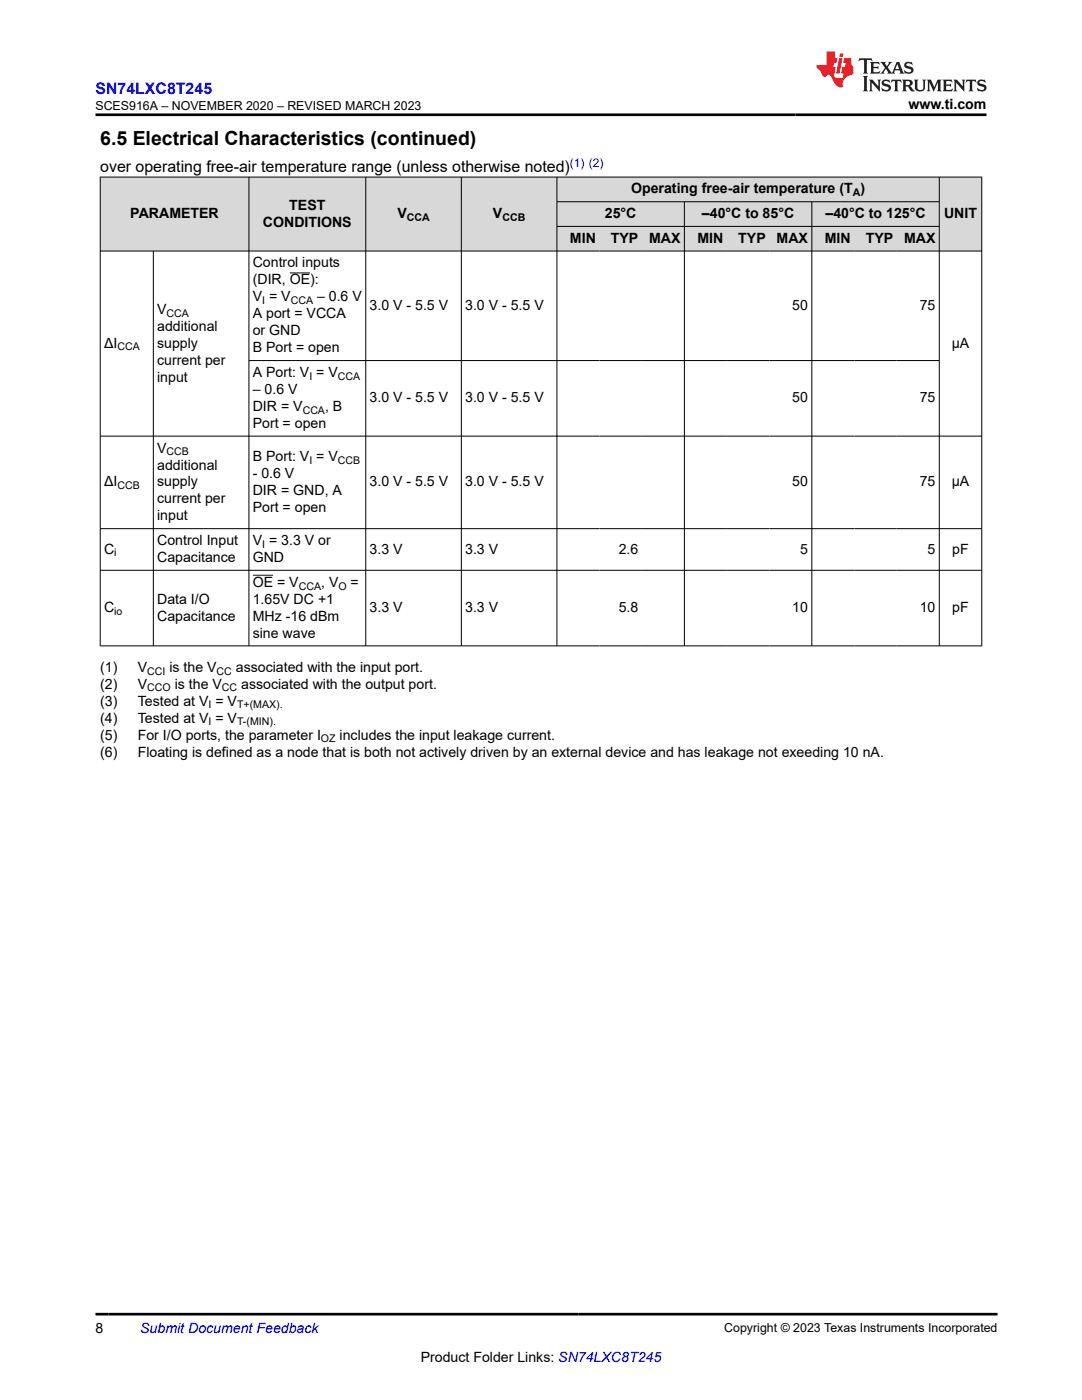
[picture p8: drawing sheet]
<svg xmlns="http://www.w3.org/2000/svg" width="216mm" height="279mm" viewBox="0 0 216 279" stroke-linecap="round" stroke-linejoin="round" font-family="sans-serif">
<defs><g id="words">
<text font-size="3.9" x="20" y="28.8">6.5 Electrical Characteristics (continued)</text>
<text font-size="3.2" fill="#00f" x="19" y="18.7">SN74LXC8T245</text>
<text font-size="3.2" x="20" y="34.3">over operating free-air temperature range (unless otherwise noted)</text>
<g font-size="2.8">
<text x="181.3" y="21.8">www.ti.com</text>
<text x="57.7" y="41.8">TEST</text>
<text x="125.9" y="38.6">Operating free-air temperature (T )</text>
<text x="26" y="43.5">PARAMETER</text>
<text x="52.5" y="45.2">CONDITIONS</text>
<text x="79.3" y="43.5">V</text>
<text x="98.4" y="43.5">V</text>
<text x="120.7" y="43.5">25°C</text>
<text x="140.1" y="43.5">–40°C to 85°C</text>
<text x="164.7" y="43.5">–40°C to 125°C</text>
<text x="188.4" y="43.5">UNIT</text>
<text x="50.4" y="53.4">Control inputs</text>
<text x="113.7" y="48.5">MIN</text>
<text x="121.9" y="48.5">TYP</text>
<text x="129.5" y="48.5">MAX</text>
<text x="139.2" y="48.5">MIN</text>
<text x="147.3" y="48.5">TYP</text>
<text x="155" y="48.5">MAX</text>
<text x="164.6" y="48.5">MIN</text>
<text x="172.8" y="48.5">TYP</text>
<text x="180.4" y="48.5">MAX</text>
<text x="50.4" y="56.8">(DIR, OE):</text>
<text x="31.4" y="66">additional</text>
<text x="31.4" y="62.6">V</text>
<text x="50.4" y="60.2">V = V</text>
<text x="50.4" y="63.5">A port = VCCA</text>
<text x="63.3" y="60.2">– 0.6 V</text>
<text x="73.7" y="61.8">3.0 V - 5.5 V</text>
<text x="92.8" y="61.8">3.0 V - 5.5 V</text>
<text x="158.1" y="61.8">50</text>
<text x="183.5" y="61.8">75</text>
<text x="20.8" y="69.4">ΔI</text>
<text x="31.4" y="69.4">supply</text>
<text x="50.4" y="66.9">or GND</text>
<text x="50.4" y="70.3">B Port = open</text>
<text x="189.9" y="69.4">µA</text>
<text x="31.4" y="72.8">current per</text>
<text x="31.4" y="76.2">input</text>
<text x="50.4" y="75.2">A Port: V = V</text>
<text x="50.4" y="78.6">– 0.6 V</text>
<text x="50.4" y="82">DIR = V</text>
<text x="64.9" y="82">, B</text>
<text x="73.7" y="80.3">3.0 V - 5.5 V</text>
<text x="92.8" y="80.3">3.0 V - 5.5 V</text>
<text x="158.1" y="80.3">50</text>
<text x="183.5" y="80.3">75</text>
<text x="50.4" y="85.4">Port = open</text>
<text x="31.4" y="93.7">additional</text>
<text x="31.4" y="90.3">V</text>
<text x="50.4" y="95.4">- 0.6 V</text>
<text x="50.4" y="92">B Port: V = V</text>
<text x="20.8" y="97.1">ΔI</text>
<text x="31.4" y="97.1">supply</text>
<text x="31.4" y="100.5">current per</text>
<text x="50.4" y="98.8">DIR = GND, A</text>
<text x="73.7" y="97.1">3.0 V - 5.5 V</text>
<text x="92.8" y="97.1">3.0 V - 5.5 V</text>
<text x="158.1" y="97.1">50</text>
<text x="183.5" y="97.1">75</text>
<text x="189.9" y="97.1">µA</text>
<text x="31.4" y="103.9">input</text>
<text x="50.4" y="102.2">Port = open</text>
<text x="20.8" y="110.5">C</text>
<text x="31.4" y="108.8">Control Input</text>
<text x="31.4" y="112.2">Capacitance</text>
<text x="50.4" y="112.2">GND</text>
<text x="50.4" y="108.8">V = 3.3 V or</text>
<text x="73.7" y="110.5">3.3 V</text>
<text x="92.8" y="110.5">3.3 V</text>
<text x="123.5" y="110.5">2.6</text>
<text x="159.7" y="110.5">5</text>
<text x="185.1" y="110.5">5</text>
<text x="190" y="110.5">pF</text>
<text x="50.4" y="117.1">OE = V</text>
<text x="64.1" y="117.1">, V</text>
<text x="70" y="117.1">=</text>
<text x="20.8" y="122.2">C</text>
<text x="31.4" y="120.5">Data I/O</text>
<text x="31.4" y="123.9">Capacitance</text>
<text x="50.4" y="120.5">1.65V DC +1</text>
<text x="50.4" y="123.9">MHz -16 dBm</text>
<text x="73.7" y="122.2">3.3 V</text>
<text x="92.8" y="122.2">3.3 V</text>
<text x="123.5" y="122.2">5.8</text>
<text x="158.1" y="122.2">10</text>
<text x="183.5" y="122.2">10</text>
<text x="190" y="122.2">pF</text>
<text x="50.4" y="127.2">sine wave</text>
<text x="20" y="134">(1)</text>
<text x="20" y="137.4">(2)</text>
<text x="27.5" y="134">V</text>
<text x="27.5" y="137.4">V</text>
<text x="33.8" y="134">is the V</text>
<text x="34.9" y="137.4">is the V</text>
<text x="47.1" y="134">associated with the input port.</text>
<text x="48.1" y="137.4">associated with the output port.</text>
<text x="20" y="140.8">(3)</text>
<text x="27.5" y="140.8">Tested at V = V</text>
<text x="20" y="144.2">(4)</text>
<text x="20" y="147.6">(5)</text>
<text x="27.5" y="144.2">Tested at V = V</text>
<text x="27.5" y="147.6">For I/O ports, the parameter I</text>
<text x="67.8" y="147.6">includes the input leakage current.</text>
<text x="20" y="151">(6)</text>
<text x="27.5" y="151">Floating is defined as a node that is both not actively driven by an external device and has leakage not exeeding 10 nA.</text>
<text x="19" y="266.1">8</text>
<text x="83.9" y="271.7">Product Folder Links: SN74LXC8T245</text>
</g>
<text font-size="2.8" fill="#00f" x="28" y="266.1">Submit Document Feedback</text>
<g font-size="2.5">
<text x="19" y="21.9">SCES916A – NOVEMBER 2020 – REVISED MARCH 2023</text>
<text x="144.5" y="265.8">Copyright © 2023 Texas Instruments Incorporated</text>
</g>
<text font-size="2.4" fill="#00f" x="113.7" y="33.2">(1) (2)</text>
<g font-size="2.1">
<text x="170.2" y="39.2">A</text>
<text x="81.2" y="44.1">CCA</text>
<text x="100.2" y="44.1">CCB</text>
<text x="33.2" y="63.2">CCA</text>
<text x="52.3" y="60.7">I</text>
<text x="58" y="60.7">CCA</text>
<text x="23.4" y="69.9">CCA</text>
<text x="61.7" y="75.8">I</text>
<text x="67.4" y="75.8">CCA</text>
<text x="60.4" y="82.6">CCA</text>
<text x="33.2" y="90.9">CCB</text>
<text x="61.7" y="92.6">I</text>
<text x="67.4" y="92.6">CCB</text>
<text x="23.4" y="97.7">CCB</text>
<text x="22.8" y="111">i</text>
<text x="52.3" y="109.3">I</text>
<text x="59.6" y="117.7">CCA</text>
<text x="67.5" y="117.7">O</text>
<text x="22.8" y="122.7">io</text>
<text x="29.4" y="138">CCO</text>
<text x="29.4" y="134.6">CCI</text>
<text x="43.2" y="134.6">CC</text>
<text x="44.3" y="138">CC</text>
<text x="41.6" y="141.4">I</text>
<text x="47.3" y="141.4">T+(MAX).</text>
<text x="41.6" y="144.8">I</text>
<text x="47.3" y="144.8">T-(MIN).</text>
<text x="64" y="148.2">OZ</text>
</g>
</g></defs>
<g fill="#d8d8d8">
<path d="M20 35.3h175.9v5h-175.9z" fill-rule="evenodd"/>
<path d="M20.1 35.4h29.5v14.6h-29.5z" fill-rule="evenodd"/>
<path d="M49.7 35.4h23.2v14.6h-23.2z" fill-rule="evenodd"/>
<path d="M73 35.4h19v14.6h-19z" fill-rule="evenodd"/>
<path d="M92.1 35.4h19v14.6h-19z" fill-rule="evenodd"/>
<path d="M111.2 35.4h76.2v4.8h-76.2z" fill-rule="evenodd"/>
<path d="M187.5 35.4h8.3v14.6h-8.3z" fill-rule="evenodd"/>
<path d="M111.2 40.3h25.3v4.8h-25.3z" fill-rule="evenodd"/>
<path d="M136.6 40.3h25.3v4.8h-25.3z" fill-rule="evenodd"/>
<path d="M162.1 40.3h25.3v4.8h-25.3z" fill-rule="evenodd"/>
<path d="M111.2 45.2h8.4v4.8h-8.4z" fill-rule="evenodd"/>
<path d="M119.6 45.2h8.5v4.8h-8.5z" fill-rule="evenodd"/>
<path d="M128.1 45.2h8.4v4.8h-8.4z" fill-rule="evenodd"/>
<path d="M136.6 45.2h8.4v4.8h-8.4z" fill-rule="evenodd"/>
<path d="M145 45.2h8.5v4.8h-8.5z" fill-rule="evenodd"/>
<path d="M153.5 45.2h8.4v4.8h-8.4z" fill-rule="evenodd"/>
<path d="M162.1 45.2h8.4v4.8h-8.4z" fill-rule="evenodd"/>
<path d="M170.5 45.2h8.4v4.8h-8.4z" fill-rule="evenodd"/>
<path d="M178.9 45.2h8.5v4.8h-8.5z" fill-rule="evenodd"/>
</g>
<g fill="none" stroke="#000" stroke-width=".2">
<path d="M19.9 35.3h176.1M20 35.3v93.7M49.7 35.3v93.7M73 35.3v93.7M92.1 35.3v93.7M111.1 35.3v93.7M187.4 35.3v93.7M195.9 35.3v93.7M19.9 50.1h176.1M30.6 50.1v78.9M57.8 54.5h4.1M111.1 40.3h76.4"/>
<path d="M111.1 45.2h76.4M136.6 40.3v88.7M162 40.3v88.7M49.7 72h137.8M19.9 87h176.1M19.9 105.5h176.1M19.9 113.8h176.1M50.4 114.8h4.1M19.9 128.9h176.1"/>
</g>
<path d="M171.5 11.6l-.2 .6 .5-.2h.6v.1v2.2l-.2 .4h1l-.2-.4v-2.2v-.1h.5l.5 .2-.1-.6zM173.6 12.4l.2 .3v1.6l-.2 .4h1.9l.1-.6a1.08 1.08 0 0 1-1.3 .2v-.7h.6l.4 .2v-.7l-.4 .2h-.6v-.5l.2-.2a1 1 0 0 1 1 .3l-.1-.5zM175.7 12.4l.9 1.1-1 1.2h.9l-.2-.2 .5-.8 .4 .8-.2 .2h1.6l-.2-.2 .2-.5h.9l.1 .5-.1 .2h.9l-.2-.4-.8-1.9h-.5l-.9 2.1-.9-1.1 .9-1h-.8l.2 .2-.4 .6-.4-.6 .2-.2zM179 12.8l.4 1h-.7zM180.7 12.5a.65 .65 0 0 0-.2 .7 .65 .65 0 0 0 .6 .5l.6 .1 .1 .3a.79 .79 0 0 1-.7 .4 .79 .79 0 0 1-.7-.5l.1 .7 .2-.1a.93 .93 0 0 0 1.1 0 .93 .93 0 0 0 .4-.9 1.46 1.46 0 0 0-1.2-.6l-.1-.3a1.09 1.09 0 0 1 1.2 .2l-.2-.6-.1 .1-.5-.2zM172.2 15.2l.2 .4v2.2l-.2 .4h1l-.2-.4v-2.2l.2-.4zM173.4 15.9l.2 .4v1.5l-.2 .4h.8l-.3-.4 .1-1.3 1.6 1.8v-2l.2-.4h-.7l.1 .2 .1 1.1-1.2-1.3zM176.2 16a.65 .65 0 0 0-.2 .8 .65 .65 0 0 0 .6 .4l.6 .2 .1 .2a.79 .79 0 0 1-.7 .4 .79 .79 0 0 1-.7-.5l.1 .7 .2-.1a.93 .93 0 0 0 1.1 .1 .93 .93 0 0 0 .4-1 1.46 1.46 0 0 0-1.2-.5l-.1-.4a1.09 1.09 0 0 1 1.2 .2l-.1-.6-.2 .1-.5-.1zM177.9 15.9l-.1 .6a.63 .63 0 0 1 .8-.3v1.6l-.3 .4h1l-.2-.4v-1.6a.66 .66 0 0 1 .8 .3l-.1-.6zM180 15.9l.2 .4v1.5l-.2 .4h1l-.2-.2-.1-.7h.5l.1 .2a.79 .79 0 0 0 1.2 .6l-1-.9a.61 .61 0 0 0 .6-.6 .61 .61 0 0 0-.5-.7zM180.8 16.2h.1a.47 .47 0 0 1 .5 .1 .47 .47 0 0 1 .1 .5l-.1 .1-.7 .1zM182.3 15.9l.2 .2a2.27 2.27 0 0 0 .4 2 1.04 1.04 0 0 0 1.7-.7v-1.3l.2-.2h-.8l.2 .4v1.1a.6 .6 0 0 1-.6 .6 .6 .6 0 0 1-.6-.6v-1.1l.3-.4zM184.9 15.9l.2 .4v1.5l-.2 .4h.8l-.3-.4v-1.4l.9 1.9 .9-1.9v1.4l-.3 .4h1l-.2-.4v-1.5l.2-.4h-.8l-.7 1.5-.6-1.5zM188.1 15.9l.2 .4v1.5l-.2 .4h1.9l.1-.6a1.09 1.09 0 0 1-1.3 .2v-.7h.6l.4 .2v-.6l-.4 .2h-.6v-.6l.2-.1a1.01 1.01 0 0 1 1 .3l-.1-.6zM190.2 15.9l.3 .4v1.5l-.3 .4h.8l-.2-.4v-1.3l1.6 1.8v-2l.2-.4h-.7l.2 .2v1.1l-1.2-1.3zM192.8 15.9l-.1 .6a.63 .63 0 0 1 .8-.3v1.6l-.3 .4h1l-.2-.4v-1.6a.66 .66 0 0 1 .8 .3l-.1-.6zM195.2 16a.65 .65 0 0 0-.2 .8 .65 .65 0 0 0 .6 .4l.6 .2 .2 .2a.79 .79 0 0 1-.7 .4 .79 .79 0 0 1-.7-.5l.1 .7 .2-.1a.93 .93 0 0 0 1 .1 .93 .93 0 0 0 .5-1 1.46 1.46 0 0 0-1.3-.5v-.4a1.09 1.09 0 0 1 1.2 .2l-.2-.6-.2 .1-.5-.1z" fill="#231f20"/>
<path d="M164.9 10.3v2.7h-2l.1 .4 .8 1a.95 .95 0 0 0 1 .9 .59 .59 0 0 1 .5-.4 .59 .59 0 0 1 .5 .3l.4 .8a1.59 1.59 0 0 0 2.1 1.4 1.61 1.61 0 0 1 1-2.3l1-.3-.1-1.5a1.59 1.59 0 0 1-.3-1.7h-1.5l-.2 .9h.6l-.2 .9h-.5l-.2 .9v.3l.4 .1-.1 .9h-.7a.73 .73 0 0 1-1-.7l.3-1.5h-.5l.1-.9h.5l.2-.9h-.5v-1.3zM167.4 11.6l-.6 3.1h.7l.6-3.1zM167.6 10.7l-.1 .6h.7l.1-.6z" fill="#ed1c24"/>
<path d="M19 22.9h177.8M19 262.3h180" fill="none" stroke="#000" stroke-width=".53"/>
<use href="#words"/>
</svg>
